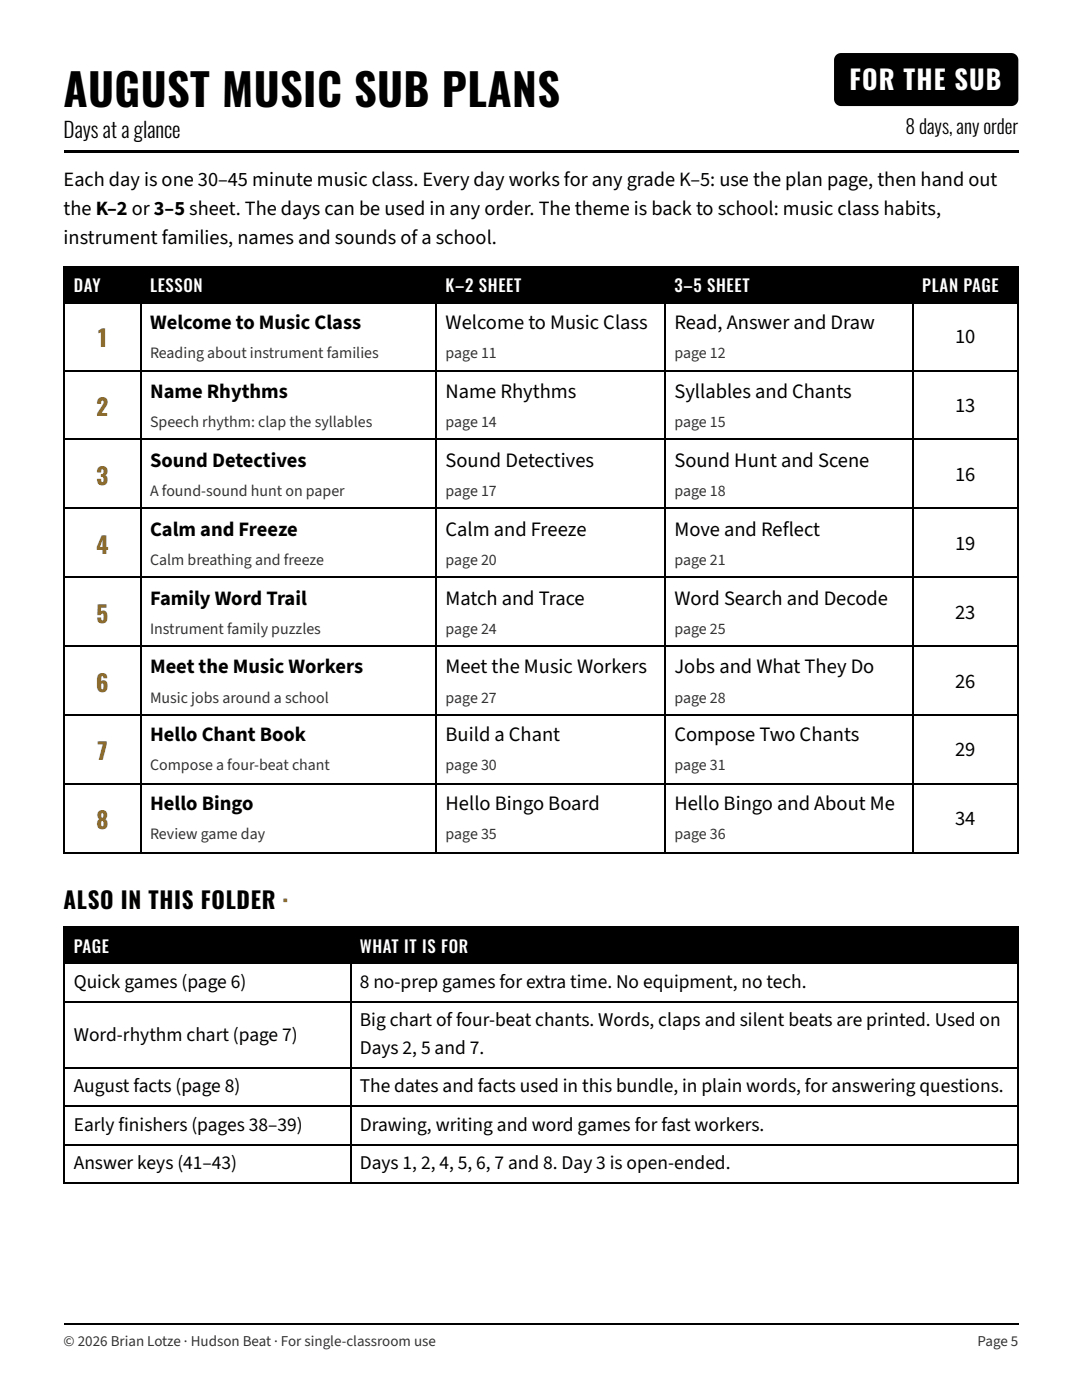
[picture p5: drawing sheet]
<svg xmlns="http://www.w3.org/2000/svg" width="216mm" height="279mm" viewBox="0 0 216 279" stroke-linecap="round" stroke-linejoin="round" font-family="sans-serif">
<defs><g id="words">
<text font-size="8.8" x="12.7" y="21.4">AUGUST MUSIC SUB PLANS</text>
<text font-size="5.3" fill="#fff" x="169.5" y="18">FOR THE SUB</text>
<g font-size="4.6" fill="#9a6500">
<text x="19.6" y="69.3">1</text>
<text x="19.3" y="83.1">2</text>
<text x="19.3" y="96.8">3</text>
<text x="19.2" y="110.6">4</text>
<text x="19.3" y="124.4">5</text>
<text x="19.2" y="138.1">6</text>
<text x="19.4" y="151.6">7</text>
<text x="19.2" y="165.4">8</text>
</g>
<text font-size="4.6" x="12.7" y="181.5">ALSO IN THIS FOLDER ·</text>
<text font-size="4.2" x="12.7" y="27.5">Days at a glance</text>
<g font-size="4.1">
<text x="12.7" y="37">Each day is one 30–45 minute music class. Every day works for any grade K–5: use the plan page, then hand out</text>
<text x="12.7" y="42.9">the K–2 or 3–5 sheet. The days can be used in any order. The theme is back to school: music class habits,</text>
<text x="12.7" y="48.7">instrument families, names and sounds of a school.</text>
<text x="29.9" y="65.6">Welcome to Music Class</text>
<text x="88.9" y="65.6">Welcome to Music Class</text>
<text x="134.6" y="65.6">Read, Answer and Draw</text>
<text x="190.6" y="68.5">10</text>
<text x="29.9" y="79.4">Name Rhythms</text>
<text x="88.9" y="79.4">Name Rhythms</text>
<text x="134.6" y="79.4">Syllables and Chants</text>
<text x="190.6" y="82.3">13</text>
<text x="29.9" y="93.1">Sound Detectives</text>
<text x="88.9" y="93.1">Sound Detectives</text>
<text x="134.6" y="93.1">Sound Hunt and Scene</text>
<text x="190.6" y="96">16</text>
<text x="29.9" y="106.9">Calm and Freeze</text>
<text x="88.9" y="106.9">Calm and Freeze</text>
<text x="134.6" y="106.9">Move and Reflect</text>
<text x="190.6" y="109.8">19</text>
<text x="29.9" y="120.7">Family Word Trail</text>
<text x="88.9" y="120.7">Match and Trace</text>
<text x="134.6" y="120.7">Word Search and Decode</text>
<text x="190.6" y="123.6">23</text>
<text x="29.9" y="134.4">Meet the Music Workers</text>
<text x="88.9" y="134.4">Meet the Music Workers</text>
<text x="134.6" y="134.4">Jobs and What They Do</text>
<text x="190.6" y="137.3">26</text>
<text x="29.9" y="147.9">Hello Chant Book</text>
<text x="88.9" y="147.9">Build a Chant</text>
<text x="134.6" y="147.9">Compose Two Chants</text>
<text x="190.6" y="150.8">29</text>
<text x="29.9" y="161.7">Hello Bingo</text>
<text x="88.9" y="161.7">Hello Bingo Board</text>
<text x="134.6" y="161.7">Hello Bingo and About Me</text>
<text x="190.6" y="164.6">34</text>
</g>
<g font-size="3.9">
<text x="180.7" y="26.7">8 days, any order</text>
<text x="14.7" y="197.1">Quick games (page 6)</text>
<text x="71.8" y="197.1">8 no-prep games for extra time. No equipment, no tech.</text>
<text x="14.7" y="207.7">Word-rhythm chart (page 7)</text>
<text x="71.8" y="204.8">Big chart of four-beat chants. Words, claps and silent beats are printed. Used on</text>
<text x="71.8" y="210.3">Days 2, 5 and 7.</text>
<text x="14.7" y="218">August facts (page 8)</text>
<text x="71.8" y="218">The dates and facts used in this bundle, in plain words, for answering questions.</text>
<text x="14.7" y="225.7">Early finishers (pages 38–39)</text>
<text x="71.8" y="225.7">Drawing, writing and word games for fast workers.</text>
<text x="14.7" y="233.4">Answer keys (41–43)</text>
<text x="71.8" y="233.4">Days 1, 2, 4, 5, 6, 7 and 8. Day 3 is open-ended.</text>
</g>
<g font-size="3.3" fill="#fff">
<text x="14.7" y="58.2">DAY</text>
<text x="29.9" y="58.2">LESSON</text>
<text x="88.9" y="58.2">K–2 SHEET</text>
<text x="134.6" y="58.2">3–5 SHEET</text>
<text x="184" y="58.2">PLAN PAGE</text>
<text x="14.7" y="190.2">PAGE</text>
<text x="71.8" y="190.2">WHAT IT IS FOR</text>
</g>
<g font-size="3.2" fill="#333">
<text x="29.9" y="71.4">Reading about instrument families</text>
<text x="88.9" y="71.4">page 11</text>
<text x="134.6" y="71.4">page 12</text>
<text x="29.9" y="85.2">Speech rhythm: clap the syllables</text>
<text x="88.9" y="85.2">page 14</text>
<text x="134.6" y="85.2">page 15</text>
<text x="29.9" y="99">A found-sound hunt on paper</text>
<text x="88.9" y="99">page 17</text>
<text x="134.6" y="99">page 18</text>
<text x="29.9" y="112.7">Calm breathing and freeze</text>
<text x="88.9" y="112.7">page 20</text>
<text x="134.6" y="112.7">page 21</text>
<text x="29.9" y="126.5">Instrument family puzzles</text>
<text x="88.9" y="126.5">page 24</text>
<text x="134.6" y="126.5">page 25</text>
<text x="29.9" y="140.2">Music jobs around a school</text>
<text x="88.9" y="140.2">page 27</text>
<text x="134.6" y="140.2">page 28</text>
<text x="29.9" y="153.7">Compose a four-beat chant</text>
<text x="88.9" y="153.7">page 30</text>
<text x="134.6" y="153.7">page 31</text>
<text x="29.9" y="167.5">Review game day</text>
<text x="88.9" y="167.5">page 35</text>
<text x="134.6" y="167.5">page 36</text>
</g>
<g font-size="3" fill="#333">
<text x="12.7" y="268.6">© 2026 Brian Lotze · Hudson Beat · For single-classroom use</text>
<text x="195.1" y="268.6">Page 5</text>
</g>
</g></defs>
<path d="M166.8 11l.5-.3 .5-.1h34a1.41 1.41 0 0 1 1.4 1.4v7.8a1.41 1.41 0 0 1-1.4 1.4h-34a1.41 1.41 0 0 1-1.4-1.4v-7.8l.1-.5zM12.7 29.9h190.5v.5h-190.5zM13 53.2h15v7.1h-15zM28 53.2h59v7.1h-59zM87 53.2h45.6v7.1h-45.6zM132.6 53.2h49.4v7.1h-49.4zM182 53.2h21.2v7.1h-21.2zM13 185.2h56.8v7.2h-56.8zM69.8 185.2h133.4v7.2h-133.4z" fill="#000"/>
<g fill="none" stroke="#000" stroke-width=".26">
<path d="M12.7 53.3h190.5M12.8 53.2v117.2M28.2 53.2v117.2M86.9 53.2v117.2M132.7 53.2v117.2M182.2 53.2v117.2M203.1 53.2v117.2M12.7 60.5h190.5M12.7 74h190.5M12.7 87.7h190.5M12.7 101.5h190.5M12.7 115.2h190.5"/>
<path d="M12.7 129h190.5M12.7 142.7h190.5M12.7 156.5h190.5M12.7 170.3h190.5M12.7 185.1h190.5M12.7 192.2h190.5M12.7 199.9h190.5M12.8 184.9v51.4M70 184.9v51.4M203.1 184.9v51.4M12.7 213.1h190.5M12.7 220.8h190.5"/>
<path d="M12.7 228.5h190.5M12.7 236.1h190.5M12.7 264.2h190.5"/>
</g>
<use href="#words"/>
</svg>
